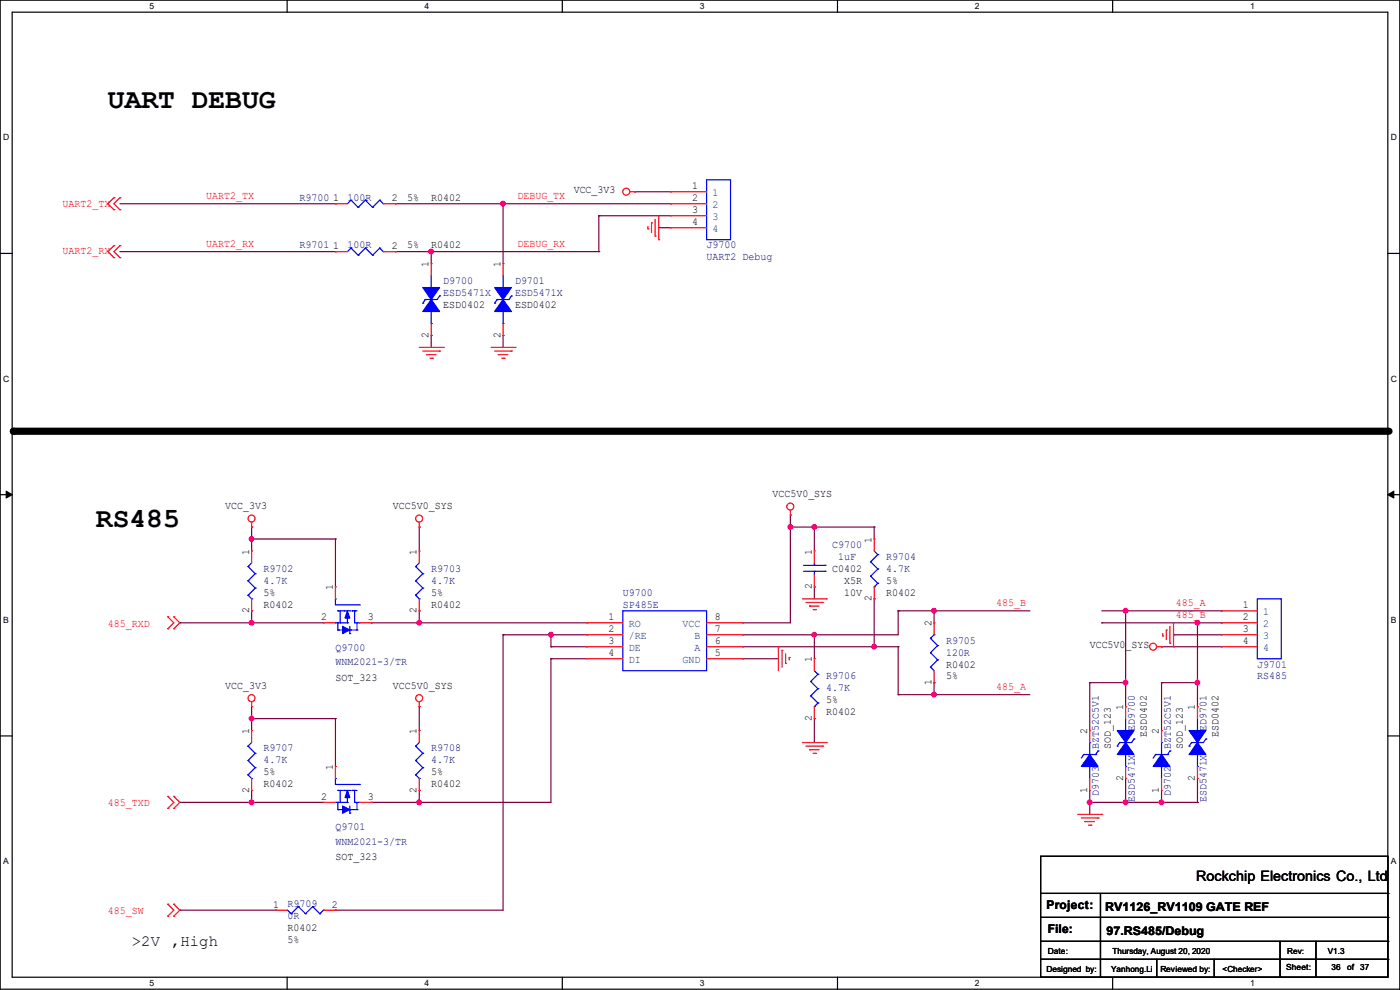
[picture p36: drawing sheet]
<svg xmlns="http://www.w3.org/2000/svg" width="297mm" height="210mm" viewBox="0 0 297 210" stroke-linecap="round" stroke-linejoin="round" font-family="sans-serif">
<defs><g id="words">
<g font-size="5.9">
<text x="22.9" y="22.8">UART DEBUG</text>
<text x="20.4" y="111.7">RS485</text>
</g>
<g font-size="3.3">
<text x="28" y="200.8">&gt;2V</text>
<text x="36.3" y="200.8">,High</text>
</g>
<text font-size="3" x="253.8" y="186.9">Rockchip Electronics Co., Ltd</text>
<g font-size="2.5">
<text x="222" y="192.9">Project:</text>
<text x="222.3" y="198">File:</text>
<text x="234.5" y="193.2">RV1126_RV1109 GATE REF</text>
<text x="234.7" y="198.2">97.RS485/Debug</text>
</g>
<g font-size="2.3">
<text x="121.7" y="41">VCC_3V3</text>
<text x="146.9" y="40.1">1</text>
<text x="70.7" y="42.7">1</text>
<text x="83.1" y="42.7">2</text>
<text x="86.4" y="42.5">5%</text>
<text x="91.5" y="42.5">R0402</text>
<text x="146.9" y="42.7">2</text>
<text x="146.9" y="45.2">3</text>
<text x="146.9" y="47.8">4</text>
<text x="70.7" y="52.8">1</text>
<text x="83.1" y="52.8">2</text>
<text x="86.4" y="52.7">5%</text>
<text x="91.5" y="52.7">R0402</text>
<text x="90.9" y="56.7" transform="rotate(-90 90.9 56.7)">1</text>
<text x="106.2" y="56.7" transform="rotate(-90 106.2 56.7)">1</text>
<text x="94" y="65.4">ESD0402</text>
<text x="109.3" y="65.4">ESD0402</text>
<text x="90.9" y="71.7" transform="rotate(-90 90.9 71.7)">2</text>
<text x="106.2" y="71.7" transform="rotate(-90 106.2 71.7)">2</text>
<text x="163.9" y="105.5">VCC5V0_SYS</text>
<text x="47.8" y="108.1">VCC_3V3</text>
<text x="83.4" y="108.1">VCC5V0_SYS</text>
<text x="52.8" y="117.6" transform="rotate(-90 52.8 117.6)">1</text>
<text x="88.4" y="117.6" transform="rotate(-90 88.4 117.6)">1</text>
<text x="172.2" y="117.6" transform="rotate(-90 172.2 117.6)">1</text>
<text x="184.9" y="115.1" transform="rotate(-90 184.9 115.1)">1</text>
<text x="70.6" y="125.3" transform="rotate(-90 70.6 125.3)">1</text>
<text x="172.2" y="125" transform="rotate(-90 172.2 125)">2</text>
<text x="176.6" y="121.3">C0402</text>
<text x="179.1" y="123.8">X5R</text>
<text x="188" y="123.8">5%</text>
<text x="52.8" y="130.1" transform="rotate(-90 52.8 130.1)">2</text>
<text x="55.9" y="128.9">R0402</text>
<text x="55.9" y="126.4">5%</text>
<text x="68.1" y="131.6">2</text>
<text x="78" y="131.6">3</text>
<text x="88.4" y="130.1" transform="rotate(-90 88.4 130.1)">2</text>
<text x="91.5" y="128.9">R0402</text>
<text x="91.5" y="126.4">5%</text>
<text x="129.1" y="131.6">1</text>
<text x="151.7" y="131.6">8</text>
<text x="179.1" y="126.4">10V</text>
<text x="184.9" y="127.6" transform="rotate(-90 184.9 127.6)">2</text>
<text x="188" y="126.4">R0402</text>
<text x="263.7" y="129">1</text>
<text x="263.7" y="131.6">2</text>
<text x="129.1" y="134.1">2</text>
<text x="129.1" y="136.7">3</text>
<text x="151.7" y="136.7">6</text>
<text x="151.7" y="134.1">7</text>
<text x="197.6" y="132.9" transform="rotate(-90 197.6 132.9)">2</text>
<text x="231.2" y="137.5">VCC5V0_SYS</text>
<text x="263.7" y="134.1">3</text>
<text x="263.7" y="136.7">4</text>
<text x="129.1" y="139.2">4</text>
<text x="151.7" y="139.2">5</text>
<text x="172.2" y="140.5" transform="rotate(-90 172.2 140.5)">1</text>
<text x="200.7" y="141.6">R0402</text>
<text x="47.8" y="146.2">VCC_3V3</text>
<text x="71.2" y="144.4">SOT_323</text>
<text x="83.4" y="146.2">VCC5V0_SYS</text>
<text x="175.3" y="149.2">5%</text>
<text x="197.6" y="145.3" transform="rotate(-90 197.6 145.3)">1</text>
<text x="200.7" y="144.1">5%</text>
<text x="52.8" y="155.7" transform="rotate(-90 52.8 155.7)">1</text>
<text x="88.4" y="155.7" transform="rotate(-90 88.4 155.7)">1</text>
<text x="172.2" y="153" transform="rotate(-90 172.2 153)">2</text>
<text x="175.3" y="151.8">R0402</text>
<text x="230.6" y="155.7" transform="rotate(-90 230.6 155.7)">2</text>
<text x="238.3" y="150.7" transform="rotate(-90 238.3 150.7)">1</text>
<text x="245.9" y="155.7" transform="rotate(-90 245.9 155.7)">2</text>
<text x="253.5" y="150.7" transform="rotate(-90 253.5 150.7)">1</text>
<text x="235.7" y="158.8" transform="rotate(-90 235.7 158.8)">SOD_123</text>
<text x="243.3" y="156.3" transform="rotate(-90 243.3 156.3)">ESD0402</text>
<text x="250.9" y="158.8" transform="rotate(-90 250.9 158.8)">SOD_123</text>
<text x="258.5" y="156.3" transform="rotate(-90 258.5 156.3)">ESD0402</text>
<text x="55.9" y="167">R0402</text>
<text x="55.9" y="164.5">5%</text>
<text x="70.6" y="163.4" transform="rotate(-90 70.6 163.4)">1</text>
<text x="91.5" y="167">R0402</text>
<text x="91.5" y="164.5">5%</text>
<text x="238.3" y="165.7" transform="rotate(-90 238.3 165.7)">2</text>
<text x="253.5" y="165.7" transform="rotate(-90 253.5 165.7)">2</text>
<text x="52.8" y="168.2" transform="rotate(-90 52.8 168.2)">2</text>
<text x="68.1" y="169.7">2</text>
<text x="78" y="169.7">3</text>
<text x="88.4" y="168.2" transform="rotate(-90 88.4 168.2)">2</text>
<text x="230.6" y="168.2" transform="rotate(-90 230.6 168.2)">1</text>
<text x="245.9" y="168.2" transform="rotate(-90 245.9 168.2)">1</text>
<text x="71.2" y="182.5">SOT_323</text>
<text x="58" y="192.5">1</text>
<text x="61" y="197.5">R0402</text>
<text x="70.4" y="192.5">2</text>
<text x="61" y="200">5%</text>
</g>
<g font-size="2.3" fill="#004080">
<text x="151.2" y="41.6">1</text>
<text x="151.2" y="44.2">2</text>
<text x="151.2" y="46.7">3</text>
<text x="151.2" y="49.2">4</text>
<text x="268" y="130.5">1</text>
<text x="133.4" y="133.1">RO</text>
<text x="133.4" y="135.6">/RE</text>
<text x="144.8" y="133.1">VCC</text>
<text x="147.4" y="135.6">B</text>
<text x="268" y="133.1">2</text>
<text x="268" y="135.6">3</text>
<text x="133.4" y="138.1">DE</text>
<text x="133.4" y="140.7">DI</text>
<text x="144.8" y="140.7">GND</text>
<text x="147.4" y="138.1">A</text>
<text x="268" y="138.1">4</text>
</g>
<g font-size="2.3" fill="#f00">
<text x="13.3" y="43.8">UART2_TX</text>
<text x="43.7" y="42.3">UART2_TX</text>
<text x="109.8" y="42.3">DEBUG_TX</text>
<text x="13.3" y="54">UART2_RX</text>
<text x="43.7" y="52.5">UART2_RX</text>
<text x="109.8" y="52.5">DEBUG_RX</text>
<text x="211.4" y="128.7">485_B</text>
<text x="249.5" y="131.2">485_B</text>
<text x="249.5" y="128.7">485_A</text>
<text x="22.9" y="133">485_RXD</text>
<text x="211.4" y="146.4">485_A</text>
<text x="22.9" y="171.1">485_TXD</text>
<text x="22.9" y="193.9">485_SW</text>
</g>
<g font-size="2.3" fill="#000080">
<text x="63.5" y="42.5">R9700</text>
<text x="73.7" y="42.5">100R</text>
<text x="63.5" y="52.7">R9701</text>
<text x="73.7" y="52.7">100R</text>
<text x="149.9" y="52.7">J9700</text>
<text x="149.9" y="55.2">UART2 Debug</text>
<text x="94" y="60.3">D9700</text>
<text x="94" y="62.9">ESD5471X</text>
<text x="109.3" y="60.3">D9701</text>
<text x="109.3" y="62.9">ESD5471X</text>
<text x="176.6" y="116.2">C9700</text>
<text x="177.8" y="118.7">1uF</text>
<text x="188" y="118.7">R9704</text>
<text x="55.9" y="121.3">R9702</text>
<text x="55.9" y="123.8">4.7K</text>
<text x="91.5" y="121.3">R9703</text>
<text x="91.5" y="123.8">4.7K</text>
<text x="188" y="121.3">4.7K</text>
<text x="132.1" y="126.4">U9700</text>
<text x="132.1" y="128.9">SP485E</text>
<text x="200.7" y="136.5">R9705</text>
<text x="71.2" y="138">Q9700</text>
<text x="71.2" y="141.1">WNM2021-3/TR</text>
<text x="200.7" y="139.1">120R</text>
<text x="266.7" y="141.6">J9701</text>
<text x="175.3" y="144.1">R9706</text>
<text x="175.3" y="146.7">4.7K</text>
<text x="266.7" y="144.1">RS485</text>
<text x="240.7" y="155" transform="rotate(-90 240.7 155)">ED9700</text>
<text x="256" y="155" transform="rotate(-90 256 155)">ED9701</text>
<text x="55.9" y="159.4">R9707</text>
<text x="55.9" y="161.9">4.7K</text>
<text x="91.5" y="159.4">R9708</text>
<text x="91.5" y="161.9">4.7K</text>
<text x="233.1" y="158.8" transform="rotate(-90 233.1 158.8)">BZT52C5V1</text>
<text x="248.4" y="158.8" transform="rotate(-90 248.4 158.8)">BZT52C5V1</text>
<text x="233.1" y="169" transform="rotate(-90 233.1 169)">D9703</text>
<text x="240.7" y="170.2" transform="rotate(-90 240.7 170.2)">ESD5471X</text>
<text x="248.4" y="169" transform="rotate(-90 248.4 169)">D9702</text>
<text x="256" y="170.2" transform="rotate(-90 256 170.2)">ESD5471X</text>
<text x="71.2" y="176.1">Q9701</text>
<text x="71.2" y="179.2">WNM2021-3/TR</text>
<text x="61" y="192.4">R9709</text>
<text x="61" y="194.9">0R</text>
</g>
<g font-size="1.8">
<text x="31.7" y="1.9">5</text>
<text x="90.1" y="1.9">4</text>
<text x="148.5" y="1.9">3</text>
<text x="206.8" y="1.9">2</text>
<text x="265.2" y="1.9">1</text>
<text x=".7" y="29.8">D</text>
<text x="295.1" y="29.8">D</text>
<text x=".7" y="80.9">C</text>
<text x="295.1" y="80.9">C</text>
<text x=".7" y="132.1">B</text>
<text x="295.1" y="132.1">B</text>
<text x=".7" y="183.3">A</text>
<text x="295.1" y="183.3">A</text>
<text x="222.3" y="202.3">Date:</text>
<text x="236" y="202.3">Thursday, August 20, 2020</text>
<text x="281.7" y="202.3">V1.3</text>
<text x="31.7" y="209.2">5</text>
<text x="90.1" y="209.2">4</text>
<text x="148.5" y="209.2">3</text>
<text x="206.8" y="209.2">2</text>
<text x="222" y="206.1">Designed by:</text>
<text x="235.7" y="206.1">Yanhong.Li</text>
<text x="246.2" y="206.1">Reviewed by:</text>
<text x="259.4" y="206.1">&lt;Checker&gt;</text>
<text x="265.2" y="209.2">1</text>
<text x="272.8" y="205.9">Sheet:</text>
<text x="282.5" y="205.9">36</text>
<text x="285.8" y="205.9">of</text>
<text x="288.6" y="205.9">37</text>
</g>
<text font-size="1.7" x="273.1" y="202.3">Rev:</text>
</g></defs>
<path d="M0 0h297v209.8h-297zM2.6 2.6h291.8v204.7h-291.8z" fill="none" stroke="#000" stroke-width=".25"/>
<g fill="#fff">
<path d="M31.7 .3h1v2h-1z"/>
<path d="M31.7 207.6h1v1.9h-1z"/>
</g>
<path d="M60.9 0v2.6M60.9 207.3v2.5" fill="none" stroke="#000" stroke-width=".25"/>
<g fill="#fff">
<path d="M90.1 .3h1v2h-1z"/>
<path d="M90.1 207.6h1v1.9h-1z"/>
</g>
<path d="M119.3 0v2.6M119.3 207.3v2.5" fill="none" stroke="#000" stroke-width=".25"/>
<g fill="#fff">
<path d="M148.5 .3h.9v2h-.9z"/>
<path d="M148.5 207.6h.9v1.9h-.9z"/>
</g>
<path d="M177.7 0v2.6M177.7 207.3v2.5" fill="none" stroke="#000" stroke-width=".25"/>
<g fill="#fff">
<path d="M206.8 .3h1v2h-1z"/>
<path d="M206.8 207.6h1v1.9h-1z"/>
</g>
<path d="M236.1 0v2.6M236.1 207.3v2.5" fill="none" stroke="#000" stroke-width=".25"/>
<g fill="#fff">
<path d="M265.2 .3h1v2h-1z"/>
<path d="M265.2 207.6h1v1.9h-1z"/>
<path d="M.7 28.2h1.2v1.9h-1.2z"/>
<path d="M295.1 28.2h1.2v1.9h-1.2z"/>
<path d="M.7 79.3h1.2v2h-1.2z"/>
<path d="M295.1 79.3h1.2v2h-1.2z"/>
</g>
<path d="M0 53.8h2.6M294.4 53.8h2.6" fill="none" stroke="#000" stroke-width=".25"/>
<g fill="#fff">
<path d="M.7 130.5h1.2v2h-1.2z"/>
<path d="M295.1 130.5h1.1v2h-1.1z"/>
</g>
<path d="M0 104.9h2.6M294.4 104.9h2.6" fill="none" stroke="#000" stroke-width=".25"/>
<path d="M1.3 104.2l1.3 .7-1.3 .8zM294.4 104.9l1.3-.7v1.5z" fill="#000" stroke="#000" stroke-width=".21"/>
<g fill="#fff">
<path d="M.7 181.7h1.2v2h-1.2z"/>
<path d="M295.1 181.7h1.1v2h-1.1z"/>
</g>
<g fill="none" stroke="#000" stroke-width=".25">
<path d="M0 156.1h2.6M294.4 156.1h2.6M220.8 181.7h73.6v25.6h-73.6zM220.8 189.5h73.6M220.8 194.6h73.6M220.8 199.7h73.6M233.5 189.5v17.8M271.6 199.7v7.6M279.2 199.7v7.6M294.4 189.5h.1M294.4 194.6h.1M294.4 199.7h.1"/>
<path d="M220.8 203.5h73.6M233.5 207.3h.1M245.4 207.3h.1M245.4 203.5v3.8M257.6 207.3h.1M257.6 203.5v3.8M271.6 207.3h.1M279.2 207.3h.1M294.4 203.5h.1"/>
</g>
<path d="M2.8 91.5h291.9" fill="none" stroke="#000" stroke-width="1.5"/>
<circle cx="2.8" cy="91.5" r=".76" fill="#000"/>
<g fill="none" stroke="#800040" stroke-width=".25">
<path d="M25.4 43.2h45.8M25.4 53.4h45.8M71.2 43.2h.1M71.2 53.4h.1M83.9 53.4h.1M83.9 43.2h.1M83.9 43.2h58.4M83.9 53.4h43.1M91.5 53.4h.1M91.5 53.4v2.5M106.7 43.2h.1M106.7 43.2v12.7"/>
<path d="M127 53.4h.1M127 45.8h.1M127 45.8v7.6M127 45.8h15.3M134.7 40.7h.1M134.7 40.7h7.6M139.7 48.3h2.6M142.3 43.2h.1M142.3 48.3h.1M91.5 71.2h.1M91.5 71.2v2.5M106.7 71.2h.1"/>
<path d="M106.7 71.2v2.5M53.4 111.8h.1M53.4 114.3h.1M53.4 111.8v5.1M53.4 114.3h17.8M71.2 114.3h.1M71.2 114.3v10.2M88.9 111.8h.1M88.9 111.8v5.1M167.7 109.3h.1M167.7 111.8h.1M167.7 111.8h17.8"/>
<path d="M167.7 109.3v22.8h-10.2M172.8 111.8h.1M172.8 111.8v5.1M185.5 111.8h.1M185.5 111.8v2.5M38.1 132.1h.1M38.1 132.1h30.5M53.4 129.6h.1M53.4 132.1h.1M53.4 129.6v2.5M78.8 132.1h.1M78.8 132.1h45.7"/>
<path d="M88.9 129.6h.1M88.9 132.1h.1M88.9 129.6v2.5M106.7 134.7h.1M106.7 134.7v58.4h-35.5M106.7 134.7h17.8M116.9 139.7h.1M116.9 137.2h.1M116.9 134.7h.1M116.9 139.7v30.5h-38.1M116.9 139.7h7.6M116.9 134.7v2.5"/>
<path d="M116.9 137.2h7.6M157.5 134.7h.1M157.5 137.2h.1M157.5 132.1h.1M157.5 139.7h.1M157.5 139.7h7.6M157.5 137.2h33M172.8 134.7h.1M172.8 124.5h.1M172.8 124.5v2.5M172.8 134.7v5M185.5 127h.1"/>
<path d="M185.5 137.2h.1M185.5 127v10.2M190.5 129.6h.1M190.5 137.2h.1M190.5 129.6v5.1h-33M190.5 137.2v10.2M190.5 129.6h28M198.2 129.6h.1M198.2 129.6v2.5M233.7 132.1h.1M233.7 132.1h25.4M233.7 129.6h25.4"/>
<path d="M238.8 129.6h.1M238.8 129.6v20.3M246.4 137.2h.1M246.4 137.2h12.7M249 134.7h.1M249 134.7h10.1M254 132.1v17.8M259.1 132.1h.1M259.1 129.6h.1M53.4 149.9h.1M53.4 152.4h.1M53.4 149.9v5.1"/>
<path d="M53.4 152.4h17.8M71.2 152.4h.1M71.2 152.4v10.2M88.9 149.9h.1M88.9 149.9v5.1M172.8 152.4h.1M172.8 152.4v5.1M190.5 147.4h.1M190.5 147.4h28M198.2 144.8h.1M198.2 147.4h.1M198.2 144.8v2.6"/>
<path d="M231.2 144.8h.1M231.2 144.8v10.2M231.2 144.8h7.6M238.8 144.8h.1M238.8 149.9h.1M246.4 144.8h.1M246.4 144.8h7.6M246.4 144.8v10.2M254 144.8h.1M254 149.9h.1M38.1 170.2h.1M38.1 170.2h30.5"/>
<path d="M53.4 167.7h.1M53.4 170.2h.1M53.4 167.7v2.5M78.8 170.2h.1M88.9 167.7h.1M88.9 170.2h.1M88.9 167.7v2.5M231.2 170.2h.1M231.2 170.2h22.8M231.2 167.7v5.1M238.8 165.1h.1M238.8 170.2h.1"/>
<path d="M238.8 165.1v5.1M246.4 170.2h.1M246.4 167.7v2.5M254 165.1h.1M254 170.2h.1M254 165.1v5.1M38.1 193.1h.1M38.1 193.1h20.4M71.2 193.1h.1"/>
</g>
<g fill="#f0f" stroke="#f0f" stroke-width=".25">
<circle cx="106.7" cy="43.2" r=".49"/>
<circle cx="91.5" cy="53.4" r=".49"/>
<circle cx="172.7" cy="111.8" r=".49"/>
<circle cx="53.4" cy="114.3" r=".49"/>
<circle cx="53.4" cy="132.1" r=".49"/>
<circle cx="88.9" cy="132.1" r=".49"/>
<circle cx="53.4" cy="152.4" r=".49"/>
<circle cx="53.4" cy="170.2" r=".49"/>
<circle cx="88.9" cy="170.2" r=".49"/>
<circle cx="116.9" cy="134.6" r=".49"/>
<circle cx="172.7" cy="134.6" r=".49"/>
<circle cx="167.7" cy="111.8" r=".49"/>
<circle cx="198.1" cy="129.6" r=".49"/>
<circle cx="198.1" cy="147.3" r=".49"/>
<circle cx="185.4" cy="137.2" r=".49"/>
<circle cx="238.8" cy="129.6" r=".49"/>
<circle cx="238.8" cy="144.8" r=".49"/>
<circle cx="254" cy="132.1" r=".49"/>
<circle cx="254" cy="144.8" r=".49"/>
<circle cx="238.8" cy="170.2" r=".49"/>
<circle cx="231.2" cy="170.2" r=".49"/>
<circle cx="246.4" cy="170.2" r=".49"/>
</g>
<g fill="none" stroke="#f00" stroke-width=".25">
<path d="M24.2 44.5h.1M24.2 42h.1M24.2 54.7h.1M24.2 52.1h.1M24.2 42l-1.3 1.2 1.3 1.3M24.2 52.1l-1.3 1.3 1.3 1.3M25.4 44.5h.1M25.4 42h.1M25.4 54.7h.1M25.4 52.1h.1M25.4 42l-1.2 1.2 1.2 1.3M25.4 52.1l-1.2 1.3 1.2 1.3"/>
<path d="M71.2 43.2h.1M71.2 53.4h.1M71.2 43.2h2.5M71.2 53.4h2.5M81.3 43.2h2.6M81.3 53.4h2.6M83.9 43.2h.1M83.9 53.4h.1M91.5 55.9h.1M91.5 55.9v2.6M106.7 55.9h.1M106.7 55.9v2.6"/>
<path d="M133.6 40.7h1.1M134.7 40.7h.1M137.5 48.6h.1M137.5 48v.6M138.2 47.3h.1M138.2 47.3v2M139 50.1h.1M139 46.5v3.6M139.7 50.8h.1M139.7 45.8v5M142.3 40.7h.1M142.3 43.2h.1"/>
<path d="M142.3 45.8h.1M142.3 48.3h.1M142.3 40.7h7.6M142.3 43.2h7.6M142.3 45.8h7.6M142.3 48.3h7.6M88.9 73.7h5.1M89.7 74.5h3.6M90.5 75.2h.1M90.5 75.2h2M91.2 76h.5M91.5 71.2h.1"/>
<path d="M91.5 68.6v2.6M91.7 76h.1M93.3 74.5h.1M94 73.7h.1M104.2 73.7h5.1M104.9 74.5h3.6M105.7 75.2h.1M105.7 75.2h2M106.5 76h.5M106.7 71.2h.1M106.7 68.6v2.6M107 76h.1"/>
<path d="M108.5 74.5h.1M109.3 73.7h.1M53.4 111.8h.1M53.4 116.9h.1M53.4 110.8v1M53.4 116.9v2.5M88.9 111.8h.1M88.9 116.9h.1M88.9 110.8v1M88.9 116.9v2.5M167.7 109.3h.1M167.7 108.2v1.1"/>
<path d="M172.8 116.9h.1M172.8 116.9v2.5M185.5 114.3h.1M185.5 114.3v2.6M35.6 130.9h.1M35.6 133.4h.1M35.6 130.9l1.3 1.2-1.3 1.3M36.9 133.4h.1M36.9 130.9h.1M36.9 130.9l1.2 1.2-1.2 1.3M53.4 129.6h.1M53.4 127v2.6"/>
<path d="M68.6 132.1h.1M68.6 132.1h2.6M71.2 124.5h.1M71.2 124.5v2.5M76.2 132.1h2.6M78.8 132.1h.1M88.9 129.6h.1M88.9 127v2.6M124.5 132.1h.1M124.5 134.7h.1M124.5 137.2h.1M124.5 139.7h.1"/>
<path d="M124.5 137.2h7.6M124.5 132.1h7.6M124.5 134.7h7.6M124.5 139.7h7.6M149.9 137.2h7.6M149.9 132.1h7.6M149.9 134.7h7.6M149.9 139.7h7.6M157.5 139.7h.1M157.5 137.2h.1M157.5 134.7h.1M157.5 132.1h.1"/>
<path d="M165.1 137.2h.1M165.1 137.2v5.1M165.9 138h.1M165.9 138v3.5M166.7 138.7v2.1M167.4 139.5h.1M167.4 139.5v.5M170.2 127h5.1M171 127.8h3.5M171.7 128.6h.1M171.7 128.6h2.1M172.5 129.3h.5"/>
<path d="M172.8 139.7h.1M172.8 124.5h.1M172.8 122v2.5M172.8 139.7v2.6M173 129.3h.1M174.5 127.8h.1M175.3 127h.1M185.5 127h.1M185.5 124.5v2.5M198.2 132.1h.1M198.2 132.1v2.6M245.4 137.2h1"/>
<path d="M246.4 137.2h.1M246.7 134.9h.1M246.7 134.4v.5M247.4 133.6h.1M247.4 133.6v2.1M248.2 136.4h.1M248.2 132.9v3.5M249 137.2h.1M249 132.1v5.1M259.1 129.6h.1M259.1 132.1h.1M259.1 134.7h.1"/>
<path d="M259.1 137.2h.1M259.1 137.2h7.6M259.1 132.1h7.6M259.1 134.7h7.6M259.1 129.6h7.6M53.4 149.9h.1M53.4 155h.1M53.4 148.9v1M53.4 155v2.5M88.9 149.9h.1M88.9 155h.1M88.9 148.9v1"/>
<path d="M88.9 155v2.5M166.7 140.8h.1M170.2 157.5h5.1M171 158.3h3.5M171.7 159h.1M171.7 159h2.1M172.5 159.8h.5M172.8 152.4h.1M172.8 149.9v2.5M173 159.8h.1M174.5 158.3h.1M175.3 157.5h.1"/>
<path d="M198.2 144.8h.1M198.2 142.3v2.5M231.2 155h.1M231.2 155v2.5M238.8 149.9h.1M238.8 149.9v2.5M246.4 155h.1M246.4 155v2.5M254 149.9h.1M254 149.9v2.5M35.6 169h.1M35.6 171.5h.1"/>
<path d="M35.6 169l1.3 1.2-1.3 1.3M36.9 171.5h.1M36.9 169h.1M36.9 169l1.2 1.2-1.2 1.3M53.4 167.7h.1M53.4 165.1v2.6M68.6 170.2h.1M68.6 170.2h2.6M71.2 162.6h.1M71.2 162.6v2.5M76.2 170.2h2.6M78.8 170.2h.1"/>
<path d="M88.9 167.7h.1M88.9 165.1v2.6M228.6 172.8h5.1M229.4 173.5h3.6M230.2 174.3h.1M230.2 174.3h2M230.9 175h.5M231.2 167.7h.1M231.2 165.1v2.6M231.4 175h.1M233 173.5h.1M233.7 172.8h.1"/>
<path d="M238.8 165.1h.1M238.8 162.6v2.5M246.4 167.7h.1M246.4 165.1v2.6M254 165.1h.1M254 162.6v2.5M35.6 191.8h.1M35.6 194.4h.1M35.6 191.8l1.3 1.3-1.3 1.3M36.9 194.4h.1M36.9 191.8h.1M36.9 191.8l1.2 1.3-1.2 1.3"/>
<path d="M58.5 193.1h.1M58.5 193.1h2.5M68.6 193.1h2.6M71.2 193.1h.1"/>
<circle cx="132.9" cy="40.7" r=".74"/>
<circle cx="53.4" cy="110" r=".74"/>
<circle cx="88.9" cy="110" r=".74"/>
<circle cx="167.7" cy="107.5" r=".74"/>
<circle cx="244.6" cy="137.2" r=".74"/>
<circle cx="53.4" cy="148.1" r=".74"/>
<circle cx="88.9" cy="148.1" r=".74"/>
</g>
<g fill="none" stroke="#00f" stroke-width=".25">
<path d="M149.9 38.1h5.1v12.7h-5.1zM74.5 42.5h.1M74.5 52.6h.1M74.5 42.5l-.8 .7M74.5 42.5l1.5 1.5M74.5 52.6l-.8 .8M74.5 52.6l1.5 1.5M76 44h.1M76 54.1h.1M77.5 42.5h.1M77.5 52.6h.1M77.5 42.5l-1.5 1.5"/>
<path d="M77.5 42.5l1.5 1.5M77.5 52.6l-1.5 1.5M77.5 52.6l1.5 1.5M79 44h.1M79 54.1h.1M80.6 42.5h.1M80.6 52.6h.1M80.6 42.5l-1.6 1.5M80.6 42.5l.7 .7M80.6 52.6l-1.6 1.5M80.6 52.6l.7 .8M81.3 43.2h.1"/>
<path d="M81.3 53.4h.1M91.5 58.5v2.5M106.7 58.5v2.5M89.7 64.3h.1M90.2 63.5h.1M90.2 63.5l-.5 .8M91.5 61h.1M91.5 68.6h.1M91.5 66.1v2.5M93.3 62.8h.1M93.3 62.8l-.5 .7h-2.6M104.9 64.3h.1"/>
<path d="M105.5 63.5h.1M105.5 63.5l-.6 .8M106.7 61h.1M106.7 68.6h.1M106.7 66.1v2.5M108.5 62.8h.1M108.5 62.8l-.5 .7h-2.5M53.4 119.4l-.8 .8M88.9 119.4l-.7 .8M170.5 119.9h4.5M172.8 119.9h.1M172.8 119.4v.5"/>
<path d="M175 119.9h.1M184.7 119.2h.1M184.7 119.2l1.5 1.5M185.5 116.9l.7 .7M186.2 117.6h.1M186.2 117.6l-1.5 1.6M52.6 120.2h.1M52.6 123.2h.1M52.6 126.3h.1M52.6 120.2l1.5 1.5M52.6 123.2l1.5 1.6M52.6 126.3l.8 .7"/>
<path d="M53.4 127h.1M54.1 121.7h.1M54.1 124.8h.1M54.1 121.7l-1.5 1.5M54.1 124.8l-1.5 1.5M71.2 132.1h.1M71.2 127h.1M71.2 127v1.3h5M71.2 132.1h2.5M71.7 129.6h.1M71.7 133.6h.1M71.7 132.1h.1"/>
<path d="M71.7 132.1v1.5M71.7 129.6h1M71.7 133.6h1M72.2 132.1h.1M72.2 129.6v2.5M72.9 129.6h.1M72.9 129.6h1.6M73.7 132.1h.1M73.7 129.6v2.5M74.2 133.6h.1M74.2 134.4h.1M74.2 132.9v1.5"/>
<path d="M74.2 133.6h1.5M74.7 129.6h.1M74.7 129.6h1M75.2 129.6h.1M75.2 129.6v2.5h1M75.7 133.6h.1M75.7 132.1v1.5M76.2 128.3h.1M76.2 132.1h.1M88.2 120.2h.1M88.2 123.2h.1M88.2 126.3h.1"/>
<path d="M88.2 120.2l1.5 1.5M88.2 123.2l1.5 1.6M88.2 126.3l.7 .7M88.9 127h.1M89.7 121.7h.1M89.7 124.8h.1M89.7 121.7l-1.5 1.5M89.7 124.8l-1.5 1.5M132.1 129.6h17.8v12.7h-17.8zM170.5 121.2h4.5M172.8 121.2h.1M172.8 121.2v.8"/>
<path d="M175 121.2h.1M184.7 122.2h.1M184.7 122.2l1.5 1.5M185.5 124.5h.1M186.2 120.7h.1M186.2 123.7h.1M186.2 120.7l-1.5 1.5M186.2 123.7l-.7 .8M197.4 138.5h.1M197.4 135.4h.1M197.4 138.5l1.5 1.5M197.4 135.4l1.5 1.5"/>
<path d="M198.2 134.7h.1M198.2 134.7l-.8 .7M198.9 140h.1M198.9 136.9h.1M198.9 140l-1.5 1.5M198.9 136.9l-1.5 1.6M266.7 127h5.1v12.7h-5.1zM52.6 158.3h.1M52.6 158.3l1.5 1.5M53.4 157.5l-.8 .8M54.1 159.8h.1M54.1 159.8l-1.5 1.5"/>
<path d="M88.2 158.3h.1M88.2 158.3l1.5 1.5M88.9 157.5l-.7 .8M89.7 159.8h.1M89.7 159.8l-1.5 1.5M172 144.6h.1M172 147.6h.1M172 144.6l1.5 1.5M172 147.6l1.5 1.5M172.8 149.9h.1M172.8 142.3l.7 .7M173.5 143h.1"/>
<path d="M173.5 146.1h.1M173.5 149.1h.1M173.5 143l-1.5 1.6M173.5 146.1l-1.5 1.5M173.5 149.1l-.7 .8M197.4 141.5h.1M197.4 141.5l.8 .8M231.2 157.5h.1M231.2 157.5v2.6M233 159.3h.1M233 159.3l-.5 .8M237 158.3h.1"/>
<path d="M237.5 157.5h.1M237.5 157.5l-.5 .8M238.8 155h.1M238.8 152.4v2.6M240.6 156.8h.1M240.6 156.8l-.5 .7h-2.6M246.4 157.5h.1M246.4 157.5v2.6M248.2 159.3h.1M248.2 159.3l-.5 .8M252.3 158.3h.1M252.8 157.5h.1"/>
<path d="M252.8 157.5l-.5 .8M254 155h.1M254 152.4v2.6M255.8 156.8h.1M255.8 156.8l-.5 .7h-2.5M52.6 161.3h.1M52.6 164.4h.1M52.6 161.3l1.5 1.6M52.6 164.4l.8 .7M53.4 165.1h.1M54.1 162.9h.1M54.1 162.9l-1.5 1.5"/>
<path d="M71.2 170.2h.1M71.2 165.1h.1M71.2 170.2h2.5M71.2 165.1v1.3h5M71.7 167.7h.1M71.7 171.7h.1M71.7 170.2h.1M71.7 167.7h1M71.7 171.7h1M71.7 170.2v1.5M72.2 170.2h.1M72.2 167.7v2.5"/>
<path d="M72.9 167.7h.1M72.9 167.7h1.6M73.7 170.2h.1M73.7 167.7v2.5M74.2 171.7h.1M74.2 172.5h.1M74.2 171.7h1.5M74.2 171v1.5M74.7 167.7h.1M74.7 167.7h1M75.2 167.7h.1M75.2 167.7v2.5h1"/>
<path d="M75.7 171.7h.1M75.7 170.2v1.5M76.2 166.4h.1M76.2 170.2h.1M88.2 161.3h.1M88.2 164.4h.1M88.2 161.3l1.5 1.6M88.2 164.4l.7 .7M88.9 165.1h.1M89.7 162.9h.1M89.7 162.9l-1.5 1.5M229.9 160.1h.1"/>
<path d="M229.9 160.1h2.6M229.9 160.1l-.5 .7M231.2 162.6h.1M231.2 162.6v2.5M232.5 160.1h.1M238.8 162.6h.1M238.8 160.1v2.5M245.2 160.1h.1M245.2 160.1l-.6 .7M245.2 160.1h2.5M246.4 162.6h.1M246.4 162.6v2.5"/>
<path d="M247.7 160.1h.1M254 162.6h.1M254 160.1v2.5M61 193.1l.8 .7M61.8 193.8h.1M63.3 192.3h.1M63.3 192.3l-1.5 1.5M63.3 192.3l1.5 1.5M64.8 193.8h.1M66.3 192.3h.1M66.3 192.3l-1.5 1.5M66.3 192.3l1.6 1.5"/>
<path d="M67.9 193.8h.1M68.6 193.1h.1M68.6 193.1l-.7 .7"/>
</g>
<g fill="#00f" stroke="#00f" stroke-width=".25">
<path d="M73.7 167.7l.5 1.5h-1z"/>
<path d="M72.7 171l1.5 .7-1.5 .8z"/>
<path d="M73.7 129.6l.5 1.5h-1z"/>
<path d="M72.7 132.9l1.5 .7-1.5 .8z"/>
<path d="M237 155h3.6l-1.8 2.5z" fill-rule="evenodd"/>
<path d="M238.8 157.5l1.8 2.6h-3.6z" fill-rule="evenodd"/>
<path d="M89.7 61h3.6l-1.8 2.5z" fill-rule="evenodd"/>
<path d="M91.5 63.5l1.8 2.6h-3.6z" fill-rule="evenodd"/>
<path d="M252.3 155h3.5l-1.8 2.5z" fill-rule="evenodd"/>
<path d="M254 157.5l1.8 2.6h-3.5z" fill-rule="evenodd"/>
<path d="M246.4 160.1l1.8 2.5h-3.6z" fill-rule="evenodd"/>
<path d="M231.2 160.1l1.8 2.5h-3.6z" fill-rule="evenodd"/>
<path d="M104.9 61h3.6l-1.8 2.5z" fill-rule="evenodd"/>
<path d="M106.7 63.5l1.8 2.6h-3.6z" fill-rule="evenodd"/>
</g>
<use href="#words"/>
</svg>
